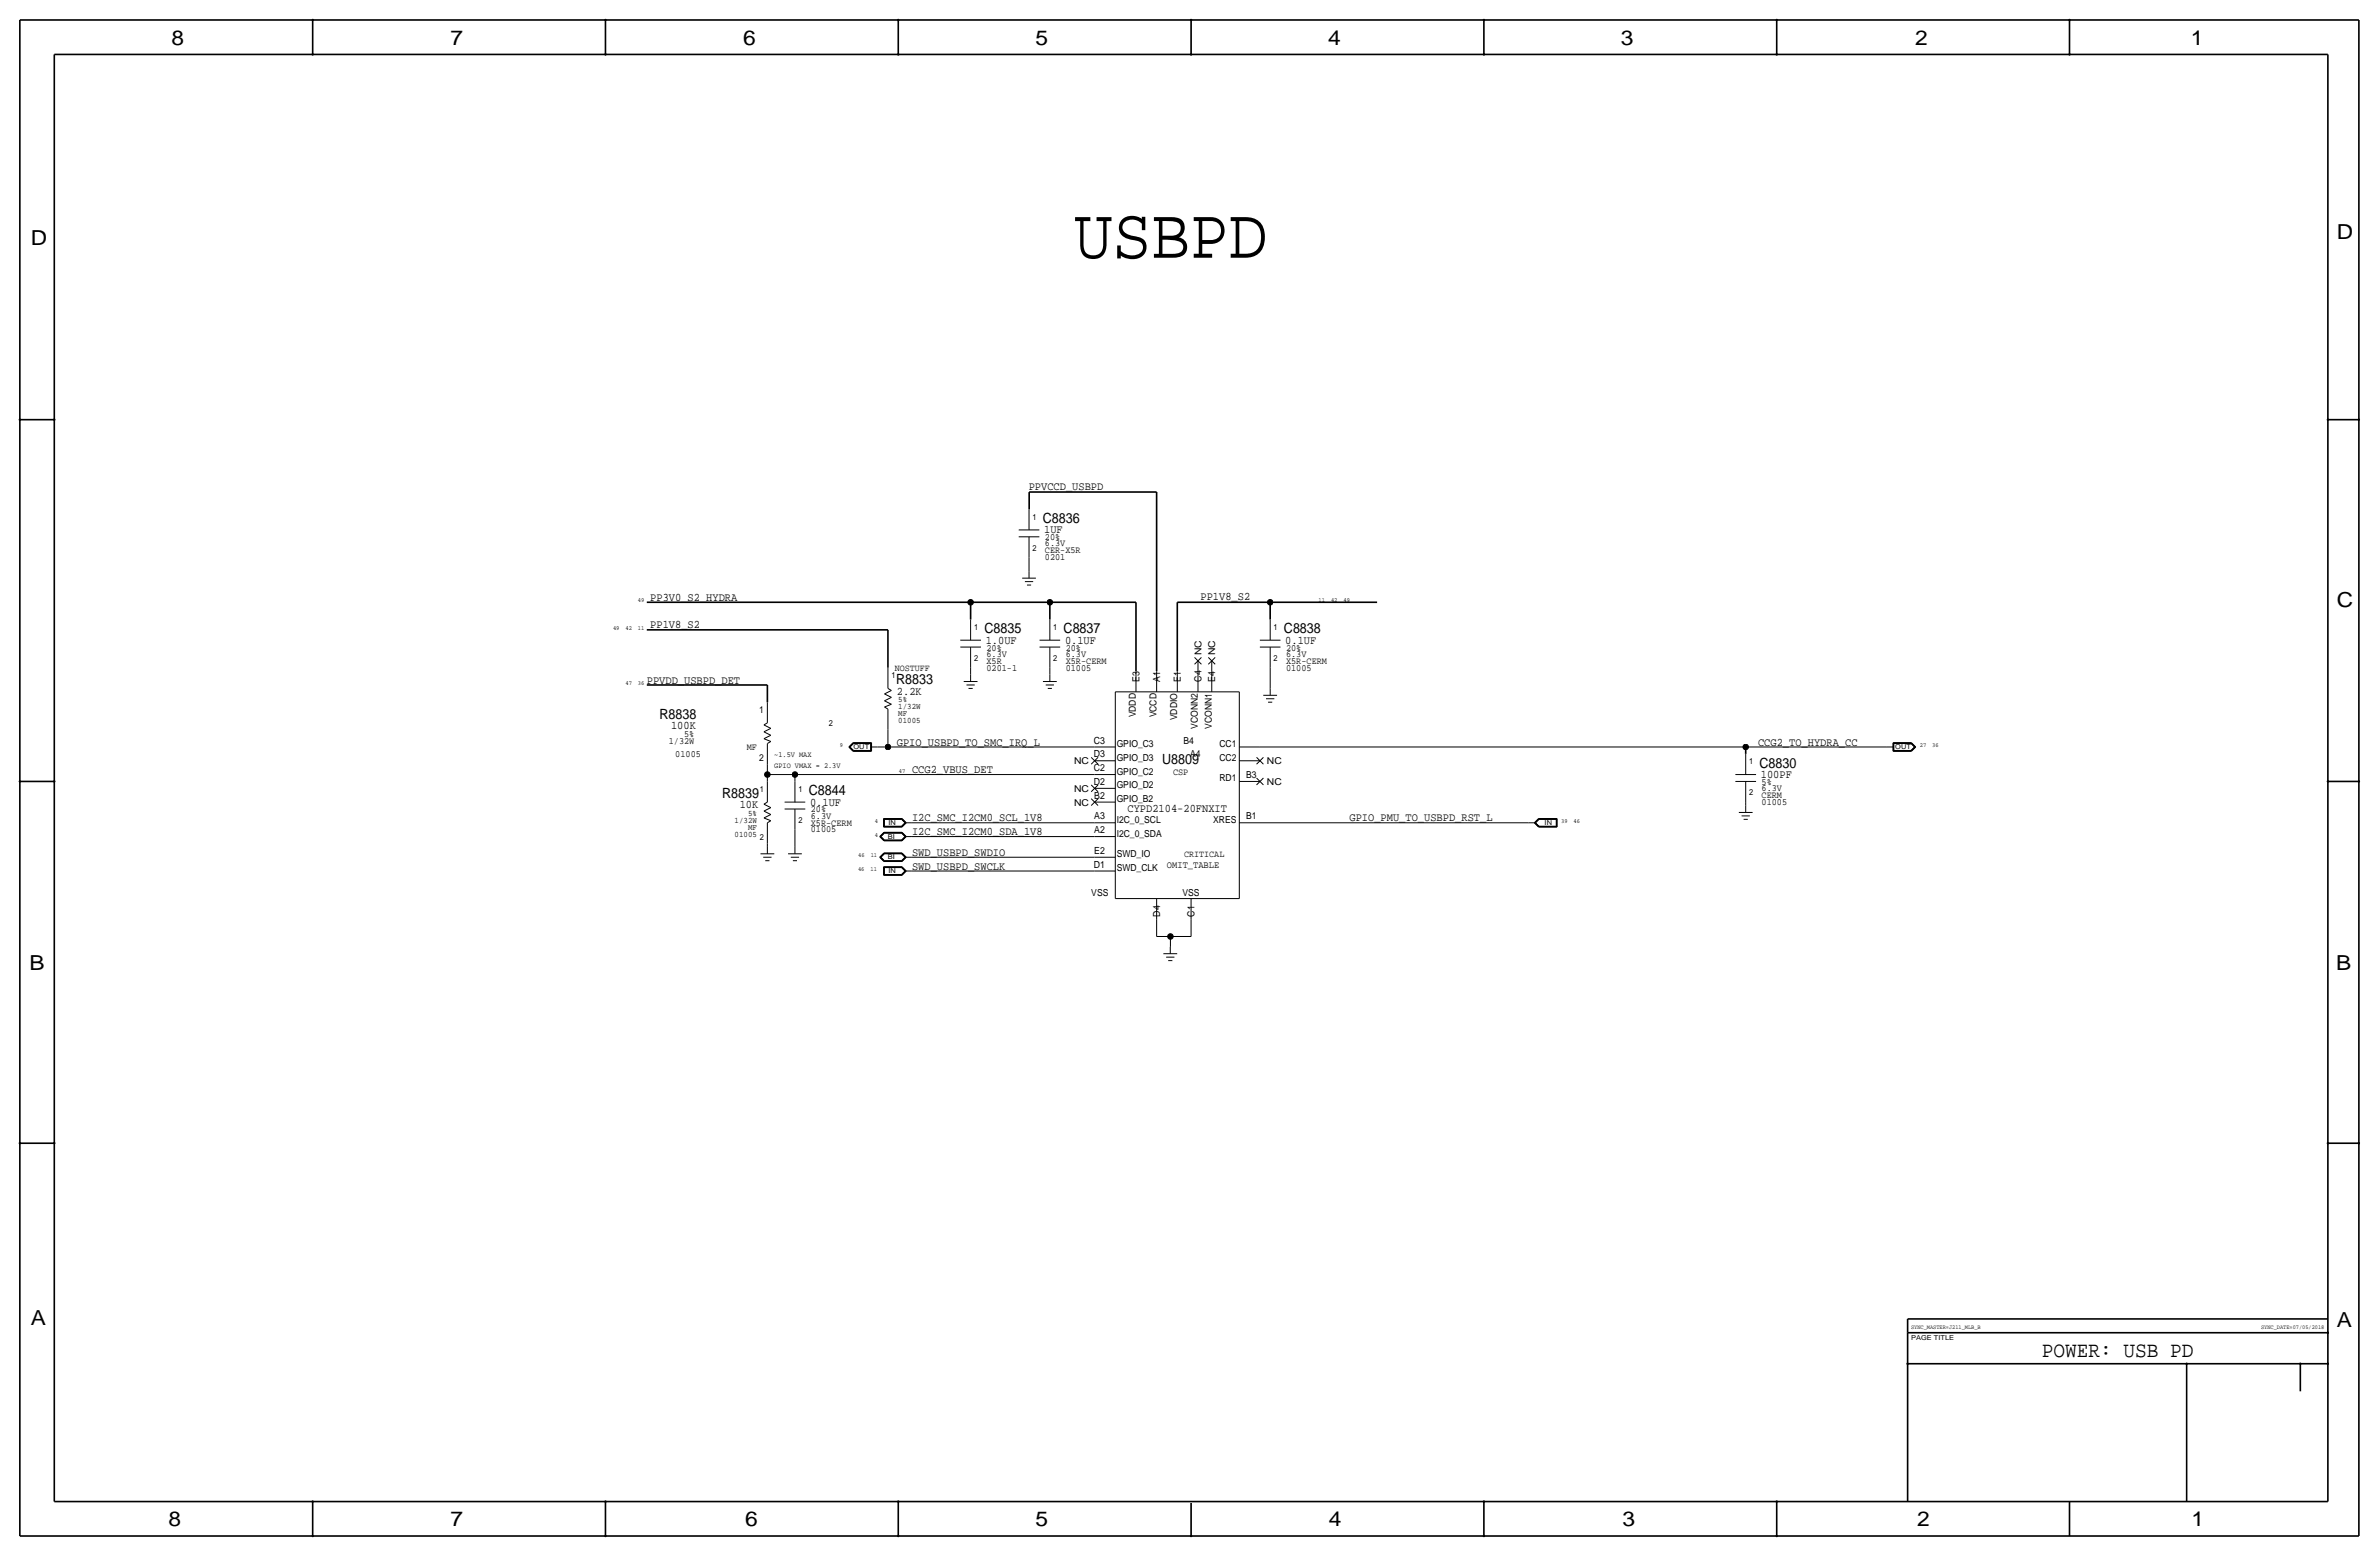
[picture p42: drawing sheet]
<svg xmlns="http://www.w3.org/2000/svg" width="877mm" height="574mm" viewBox="0 0 877 574" stroke-linecap="round" stroke-linejoin="round" font-family="sans-serif">
<defs><g id="words">
<text font-size="26.6" x="395.9" y="95">USBPD</text>
<text font-size="8" x="752.8" y="500.1">POWER: USB PD</text>
<g font-size="7.6">
<text x="63.2" y="16.5">8</text>
<text x="166.1" y="16.5">7</text>
<text x="274" y="16.5">6</text>
<text x="381.7" y="16.5">5</text>
<text x="489.7" y="16.5">4</text>
<text x="597.6" y="16.5">3</text>
<text x="706.1" y="16.5">2</text>
<text x="807.7" y="16.5">1</text>
<text x="861.5" y="88.1">D</text>
<text x="11.4" y="90.4">D</text>
<text x="861.5" y="223.8">C</text>
<text x="10.8" y="357.6">B</text>
<text x="861.3" y="357.4">B</text>
<text x="11.3" y="488.4">A</text>
<text x="861.5" y="489.2">A</text>
<text x="62.2" y="562.6">8</text>
<text x="166" y="562.6">7</text>
<text x="274.8" y="562.6">6</text>
<text x="381.7" y="562.6">5</text>
<text x="489.9" y="562.6">4</text>
<text x="598.1" y="562.6">3</text>
<text x="706.8" y="562.6">2</text>
<text x="807.9" y="562.6">1</text>
</g>
<g font-size="5.2">
<text x="384.5" y="192.8">C8836</text>
<text x="362.9" y="233.4">C8835</text>
<text x="392.1" y="233.4">C8837</text>
<text x="473.4" y="233.4">C8838</text>
<text x="330.4" y="252.2">R8833</text>
<text x="243.2" y="264.9">R8838</text>
<text x="428.5" y="281.7">U8809</text>
<text x="648.7" y="283">C8830</text>
<text x="298.1" y="293.1">C8844</text>
<text x="266.2" y="294.1">R8839</text>
</g>
<g font-size="4.3">
<text x="379.3" y="180.5">PPVCCD_USBPD</text>
<text x="385" y="196.6">1UF</text>
<text x="239.7" y="221.5">PP3V0_S2_HYDRA</text>
<text x="442.6" y="221.1">PP1V8_S2</text>
<text x="239.7" y="231.6">PP1V8_S2</text>
<text x="363.4" y="237.2">1.0UF</text>
<text x="392.6" y="237.2">0.1UF</text>
<text x="473.9" y="237.2">0.1UF</text>
<text x="238.5" y="252">PPVDD_USBPD_DET</text>
<text x="330.7" y="256">2.2K</text>
<text x="247.4" y="268.7">100K</text>
<text x="330.7" y="274.8">GPIO_USBPD_TO_SMC_IRQ_L</text>
<text x="648.2" y="274.8">CCG2_TO_HYDRA_CC</text>
<text x="336.2" y="285">CCG2_VBUS_DET</text>
<text x="649.2" y="286.8">100PF</text>
<text x="272.7" y="297.9">10K</text>
<text x="298.7" y="296.9">0.1UF</text>
<text x="415.7" y="299.5">CYPD2104-20FNXIT</text>
<text x="336.2" y="302.8">I2C_SMC_I2CM0_SCL_1V8</text>
<text x="497.5" y="302.8">GPIO_PMU_TO_USBPD_RST_L</text>
<text x="336.2" y="307.8">I2C_SMC_I2CM0_SDA_1V8</text>
<text x="336.2" y="315.5">SWD_USBPD_SWDIO</text>
<text x="336.2" y="320.5">SWD_USBPD_SWCLK</text>
</g>
<g font-size="3.6">
<text x="420.1" y="251.2" transform="rotate(-90 420.1 251.2)">E3</text>
<text x="427.7" y="251.2" transform="rotate(-90 427.7 251.2)">A1</text>
<text x="435.3" y="251.2" transform="rotate(-90 435.3 251.2)">E1</text>
<text x="442.9" y="251.2" transform="rotate(-90 442.9 251.2)">C4</text>
<text x="448" y="251.2" transform="rotate(-90 448 251.2)">E4</text>
<text x="403.3" y="274.1">C3</text>
<text x="403.3" y="279.1">D3</text>
<text x="403.3" y="284.2">C2</text>
<text x="403.3" y="289.3">D2</text>
<text x="403.4" y="294.4">B2</text>
<text x="403.4" y="302">A3</text>
<text x="403.4" y="307.1">A2</text>
<text x="403.4" y="314.7">E2</text>
<text x="403.3" y="319.8">D1</text>
<text x="430.2" y="319.8">OMIT_TABLE</text>
<text x="427.7" y="337.9" transform="rotate(-90 427.7 337.9)">D4</text>
<text x="440.4" y="337.9" transform="rotate(-90 440.4 337.9)">C1</text>
</g>
<g font-size="3.5">
<text x="385.2" y="201.4">6.3V</text>
<text x="385.2" y="204">CER-X5R</text>
<text x="385.2" y="199.1">20%</text>
<text x="385.2" y="206.5">0201</text>
<text x="363.7" y="239.8">20%</text>
<text x="392.9" y="239.8">20%</text>
<text x="474.1" y="239.8">20%</text>
<text x="363.7" y="244.6">X5R</text>
<text x="363.7" y="242.1">6.3V</text>
<text x="392.9" y="242.1">6.3V</text>
<text x="392.9" y="244.6">X5R-CERM</text>
<text x="442.9" y="241.6" transform="rotate(-90 442.9 241.6)">NC</text>
<text x="448" y="241.6" transform="rotate(-90 448 241.6)">NC</text>
<text x="474.1" y="244.6">X5R-CERM</text>
<text x="474.1" y="242.1">6.3V</text>
<text x="329.8" y="247.4">NOSTUFF</text>
<text x="363.7" y="247.1">0201-1</text>
<text x="392.9" y="247.1">01005</text>
<text x="474.1" y="247.1">01005</text>
<text x="279.9" y="262.6">1</text>
<text x="418.8" y="264.5" transform="rotate(-90 418.8 264.5)">VDDD</text>
<text x="426.4" y="264.5" transform="rotate(-90 426.4 264.5)">VCCD</text>
<text x="434" y="265.5" transform="rotate(-90 434 265.5)">VDDIO</text>
<text x="441.7" y="268.7" transform="rotate(-90 441.7 268.7)">VCONN2</text>
<text x="446.7" y="268.7" transform="rotate(-90 446.7 268.7)">VCONN1</text>
<text x="246.6" y="274.1">1/32W</text>
<text x="252.2" y="271.5">5%</text>
<text x="411.7" y="275.3">GPIO_C3</text>
<text x="436.4" y="274.1">B4</text>
<text x="449.6" y="275.3">CC1</text>
<text x="249" y="279.1">01005</text>
<text x="275.3" y="276.6">MF</text>
<text x="279.9" y="280.4">2</text>
<text x="396" y="281.7">NC</text>
<text x="411.7" y="280.4">GPIO_D3</text>
<text x="438.8" y="279.1">A4</text>
<text x="449.6" y="280.4">CC2</text>
<text x="467.1" y="281.7">NC</text>
<text x="411.7" y="285.5">GPIO_C2</text>
<text x="432.5" y="285.5">CSP</text>
<text x="459.4" y="286.8">B3</text>
<text x="396" y="291.8">NC</text>
<text x="411.7" y="290.6">GPIO_D2</text>
<text x="449.6" y="288">RD1</text>
<text x="467.1" y="289.3">NC</text>
<text x="649.4" y="289.3">5%</text>
<text x="649.4" y="291.6">6.3V</text>
<text x="298.9" y="299.5">20%</text>
<text x="396" y="296.9">NC</text>
<text x="411.7" y="295.7">GPIO_B2</text>
<text x="649.4" y="296.7">01005</text>
<text x="649.4" y="294.1">CERM</text>
<text x="298.9" y="301.8">6.3V</text>
<text x="298.9" y="304.3">X5R-CERM</text>
<text x="411.7" y="303.3">I2C_0_SCL</text>
<text x="447.3" y="303.3">XRES</text>
<text x="459.4" y="302">B1</text>
<text x="298.9" y="306.8">01005</text>
<text x="411.7" y="308.4">I2C_0_SDA</text>
<text x="411.7" y="316">SWD_IO</text>
<text x="436.6" y="316">CRITICAL</text>
<text x="411.7" y="321.1">SWD_CLK</text>
<text x="402.3" y="330.2">VSS</text>
<text x="436" y="330.2">VSS</text>
</g>
<g font-size="3.1">
<text x="380.6" y="191.5">1</text>
<text x="380.6" y="202.9">2</text>
<text x="359.1" y="232.2">1</text>
<text x="388.3" y="232.2">1</text>
<text x="469.5" y="232.2">1</text>
<text x="359.1" y="243.6">2</text>
<text x="388.3" y="243.6">2</text>
<text x="469.5" y="243.6">2</text>
<text x="328.6" y="249.9">1</text>
<text x="331.2" y="263.9">MF</text>
<text x="331.2" y="261.4">1/32W</text>
<text x="331.2" y="258.8">5%</text>
<text x="305.6" y="267.7">2</text>
<text x="331.2" y="266.4">01005</text>
<text x="644.9" y="281.7">1</text>
<text x="280.1" y="291.8">1</text>
<text x="294.3" y="291.8">1</text>
<text x="644.9" y="293.1">2</text>
<text x="270.8" y="303.3">1/32W</text>
<text x="275.8" y="305.8">MF</text>
<text x="275.8" y="300.7">5%</text>
<text x="294.3" y="303.3">2</text>
<text x="270.8" y="308.4">01005</text>
<text x="280.1" y="309.6">2</text>
</g>
<g font-size="2.9">
<text x="285.4" y="279.1">~1.5V MAX</text>
<text x="285.4" y="283">GPIO VMAX = 2.3V</text>
</g>
<g font-size="2.5">
<text x="314.7" y="276.1">OUT</text>
<text x="698.7" y="276.1">OUT</text>
<text x="327.6" y="304">IN</text>
<text x="569.5" y="304">IN</text>
<text x="327.3" y="309.1">BI</text>
<text x="327.3" y="316.7">BI</text>
<text x="327.6" y="321.8">IN</text>
<text x="704.5" y="493.8">PAGE TITLE</text>
</g>
<g font-size="2.3">
<text x="235.2" y="222">49</text>
<text x="486.1" y="222">11</text>
<text x="490.7" y="222">42</text>
<text x="495.3" y="222">49</text>
<text x="226" y="232.2">49</text>
<text x="230.6" y="232.2">42</text>
<text x="235.2" y="232.2">11</text>
<text x="230.6" y="252.5">47</text>
<text x="235.2" y="252.5">36</text>
<text x="309.7" y="275.3">9</text>
<text x="707.8" y="275.3">27</text>
<text x="712.4" y="275.3">36</text>
<text x="331.4" y="285">47</text>
<text x="322.5" y="303.3">4</text>
<text x="575.6" y="303.3">39</text>
<text x="580.1" y="303.3">46</text>
<text x="322.6" y="308.4">4</text>
<text x="316.4" y="316">46</text>
<text x="321" y="316">11</text>
<text x="316.3" y="321.1">46</text>
<text x="320.9" y="321.1">11</text>
</g>
<g font-size="2.2">
<text x="704.5" y="490">SYNC_MASTER=J211_MLB_B</text>
<text x="833.6" y="490">SYNC_DATE=07/05/2018</text>
</g>
</g></defs>
<g fill="none" stroke="#000" stroke-width=".6" stroke-linecap="butt">
<path d="M7.3 7.4v558.8zM7.3 7.4h862.3zM115.3 7.4v12.7zM223.2 7.4v12.7zM331.2 7.4v12.7zM439.1 7.4v12.7zM547.1 7.4v12.7zM655 7.4v12.7zM763 7.4v12.7zM869.6 7.4v558.8zM20 20.1v533.4zM20 20.1h838.2z"/>
<path d="M858.2 20.1v533.4zM7.3 154.7h12.7zM858.2 154.7h11.4zM379.4 181.4v6.3zM379.4 181.4h47zM426.4 181.4v66zM238.5 232.2h88.9zM238.5 222h119.3zM327.4 232.2v13.9zM357.8 222h29.2zM357.8 222v6.3zM387 222h31.8z"/>
<path d="M387 222v6.3zM418.8 222v25.4zM434 222h34.3zM434 222v25.4zM468.3 222v6.3zM468.3 222h39.4zM238.5 252.5h44.4zM282.9 252.5v6.3zM643.6 275.3v2.6zM7.3 288h12.7zM858.2 288h11.4zM7.3 421.4h12.7z"/>
<path d="M858.2 421.4h11.4zM703.3 491.2h154.9zM703.3 486.2v5zM703.3 486.2h154.9zM703.3 491.2v62.3zM703.3 502.7h154.9zM806.1 502.7v50.8zM848.1 502.7v10.1zM20 553.5h838.2zM115.3 553.5v12.7zM223.2 553.5v12.7zM331.2 553.5v12.7z"/>
<path d="M439.1 554v12.2zM547.1 553.5v12.7zM655 553.5v12.7zM763 553.5v12.7zM7.3 566.2h862.3z"/>
</g>
<g fill="none" stroke="#000" stroke-width=".37">
<path d="M375.6 197.9h7.6zM375.6 195.3h7.6zM379.4 187.7v7.6zM379.4 197.9v7.6zM376.8 213.1h5.1zM377.8 214.4h3.1zM378.6 215.6h1.5zM379.4 205.5v5.1zM379.4 210.6v2.5zM354 236h7.6zM354 238.5h7.6zM357.8 228.3v7.7z"/>
<path d="M357.8 238.5v7.6zM383.2 238.5h7.7zM383.2 236h7.7zM387 228.3v7.7zM387 238.5v7.6zM464.5 238.5h7.6zM464.5 236h7.6zM468.3 228.3v7.7zM468.3 238.5v7.6zM282.9 258.8v7.6zM326.1 258.3l2.5 1.3zM326.1 255.8l2.5 1.2z"/>
<path d="M326.1 258.3l2.5-1.3zM326.1 255.8l2.5-1.3zM327.4 246.1v7.6zM327.4 253.7l1.2 .8zM355.3 251.2h5.1zM356.3 252.5h3.1zM357.1 253.7h1.5zM357.8 246.1v2.6zM357.8 248.7v2.5zM384.5 251.2h5.1zM385.5 252.5h3.1zM386.3 253.7h1.5z"/>
<path d="M387 246.1v2.6zM387 248.7v2.5zM411.2 255h45.7zM411.2 255v76.2zM418.8 247.4v7.6zM426.4 247.4v7.6zM434 247.4v7.6zM440.4 242.3l2.5 2.6zM441.7 243.6v3.8zM441.7 247.4v7.6zM442.9 242.3l-2.5 2.6zM445.5 242.3l2.5 2.6z"/>
<path d="M446.7 243.6v3.8zM446.7 247.4v7.6zM448 242.3l-2.5 2.6zM456.9 255v76.2zM465.7 256.3h5.1zM466.7 257.6h3.1zM467.5 258.8h1.5zM468.3 246.1v7.6zM468.3 253.7v2.6zM281.6 267.2l1.3-.8zM281.6 272.3l2.6 1zM281.6 269.7l2.6 1.3z"/>
<path d="M281.6 267.2l2.6 1.3zM281.6 272.3l2.6-1.3zM281.6 269.7l2.6-1.2zM282.9 274.1v7.6zM282.9 274.1l1.3-.8zM312.9 275.3l1.6-1.5zM312.9 275.3l1.6 1.6zM313.1 275.3l1.5-1.4zM313.1 275.3l1.5 1.5zM313.2 275.3l1.4-1.3zM313.2 275.3l1.4 1.4zM313.4 275.3l1.3 1.3z"/>
<path d="M313.4 275.3l1.3-1.2zM314.5 276.9h6.8zM314.5 273.8h6.8zM314.6 273.9h6.6zM314.6 276.8h6.6zM314.6 274h6.5zM314.6 276.7h6.5zM314.7 274.1h6.3zM314.7 276.6h6.3zM321 274.1v2.5zM321 275.3h2.5zM321.1 274v2.7z"/>
<path d="M321.2 273.9v2.9zM321.3 273.8v3.1zM323.5 275.3h3.9zM326.1 260.6l1.3 .8zM326.1 260.6l2.5-1zM327.4 269v6.3zM327.4 261.4v7.6zM327.4 275.3h76.2zM402.3 279.1l2.5 2.6zM403.6 275.3h7.6zM456.9 275.3h7.6zM463.2 279.1l2.6 2.6z"/>
<path d="M464.5 275.3h179.1zM643.6 275.3h52.1zM643.6 277.9v7.6zM695.7 275.3h2.5zM697.9 273.8v3.1zM697.9 276.9h6.8zM697.9 273.8h6.8zM698 273.9h6.6zM698 273.9v2.9zM698 276.8h6.6zM698.1 274h6.5zM698.1 274v2.7z"/>
<path d="M698.1 276.7h6.5zM698.2 274.1h6.3zM698.2 274.1v2.5zM698.2 276.6h6.3zM704.5 274.1l1.3 1.2zM704.5 276.6l1.3-1.3zM704.6 276.7l1.4-1.4zM704.6 274l1.4 1.3zM704.6 276.8l1.5-1.5zM704.6 273.9l1.5 1.4zM704.7 273.8l1.6 1.5zM704.7 276.9l1.6-1.6z"/>
<path d="M281.6 296.4l1.3-.7zM281.6 299l2.6 1.2zM281.6 296.4l2.6 1.3zM281.6 299l2.6-1.3zM282.9 285.5v2.5zM282.9 281.7v3.8zM282.9 288v7.7zM282.9 285.5h10.2zM289.3 295.7h7.6zM289.3 298.2h7.6zM293.1 285.5v2.5zM293.1 288v7.7z"/>
<path d="M293.1 298.2v7.6zM293.1 285.5h110.5zM402.3 296.9l2.5-2.5zM402.3 294.4l2.5 2.5zM402.3 291.8l2.5-2.5zM402.3 289.3l2.5 2.5zM402.3 281.7l2.5-2.6zM403.6 290.6h7.6zM403.6 295.7h7.6zM403.6 280.4h7.6zM403.6 285.5h7.6zM456.9 288h7.6z"/>
<path d="M456.9 280.4h7.6zM463.2 289.3l2.6-2.5zM463.2 286.8l2.6 2.5zM463.2 281.7l2.6-2.6zM639.8 288h7.6zM639.8 285.5h7.6zM641 299.5h5.1zM643.6 295.7v1.2zM643.6 296.9v2.6zM643.6 288v7.7zM280.4 314.7h5zM281.4 316h3z"/>
<path d="M281.6 301.5l2.6 1zM281.6 301.5l2.6-1.3zM282.1 317.2h1.6zM282.9 310.9v1.3zM282.9 312.2v2.5zM282.9 303.3v7.6zM282.9 303.3l1.3-.8zM290.5 314.7h5.1zM291.5 316h3.1zM292.3 317.2h1.5zM293.1 305.8v6.4zM293.1 312.2v2.5z"/>
<path d="M324.3 316l1.6 1.6zM324.3 308.4l1.6 1.5zM324.3 316l1.6-1.6zM324.3 308.4l1.6-1.6zM324.5 316l1.4 1.4zM324.5 308.4l1.4 1.4zM324.5 316l1.4-1.5zM324.5 308.4l1.4-1.5zM324.6 316l1.4-1.4zM324.6 308.4l1.4-1.4zM324.6 316l1.4 1.3zM324.6 308.4l1.4 1.3z"/>
<path d="M324.8 316l1.2-1.3zM324.8 308.4l1.2-1.3zM324.8 316l1.2 1.2zM324.8 308.4l1.2 1.2zM325.7 319.5v3.1zM325.7 301.7v3.2zM325.7 304.9h6.8zM325.7 319.5h6.8zM325.7 301.7h6.8zM325.8 319.6h6.7zM325.8 301.8h6.7zM325.8 319.6v2.9z"/>
<path d="M325.8 301.8v2.9zM325.8 304.7h6.7zM325.9 317.6h6.6zM325.9 309.9h6.6zM325.9 314.4h6.6zM325.9 306.8h6.6zM325.9 314.5h6.6zM325.9 306.9h6.6zM325.9 317.4h6.6zM325.9 319.7v2.7zM325.9 309.8h6.6zM325.9 301.9v2.7z"/>
<path d="M325.9 304.6h6.5zM325.9 319.7h6.5zM325.9 301.9h6.5zM326 317.3h6.4zM326 309.7h6.4zM326 314.6h6.4zM326 307h6.4zM326 314.7h6.4zM326 319.8h6.4zM326 307.1h6.4zM326 302h6.4zM326 317.2h6.4z"/>
<path d="M326 319.8v2.5zM326 309.6h6.4zM326 302v2.5zM326 304.5h6.4zM332.4 314.7l1.3 1.3zM332.4 319.8l1.3 1.3zM332.4 307.1l1.3 1.3zM332.4 302l1.3 1.3zM332.4 317.2l1.3-1.2zM332.4 309.6l1.3-1.2zM332.4 304.5l1.3-1.2zM332.4 317.3l1.4-1.3z"/>
<path d="M332.4 309.7l1.4-1.3zM332.4 304.6l1.4-1.3zM332.4 314.6l1.4 1.4zM332.4 319.7l1.4 1.4zM332.4 307l1.4 1.4zM332.4 301.9l1.4 1.4zM332.5 317.4l1.5-1.4zM332.5 309.8l1.5-1.4zM332.5 304.7l1.5-1.4zM332.5 314.5l1.5 1.5zM332.5 319.6l1.5 1.5zM332.5 306.9l1.5 1.5z"/>
<path d="M332.5 301.8l1.5 1.5zM332.5 314.4l1.6 1.6zM332.5 319.5l1.6 1.6zM332.5 306.8l1.6 1.6zM332.5 301.7l1.6 1.6zM332.5 317.6l1.6-1.6zM332.5 309.9l1.6-1.5zM332.5 304.9l1.6-1.6zM333.7 316h2.5zM333.7 308.4h2.5zM333.7 303.3h2.5zM336.2 303.3h67.4z"/>
<path d="M336.2 308.4h67.4zM336.2 316h67.4zM403.6 303.3h7.6zM403.6 308.4h7.6zM403.6 316h7.6zM456.9 303.3h7.6zM464.5 303.3h99.1zM563.6 303.3h2.5zM565.7 303.3l1.5 1.6zM565.7 303.3l1.5-1.6zM565.8 303.3l1.5-1.5zM565.8 303.3l1.5 1.4z"/>
<path d="M566 303.3l1.3 1.3zM566.1 303.3l1.3 1.2zM566.1 303.3l1.3-1.3zM567.2 301.7h6.8zM567.2 304.9h6.8zM567.3 304.7h6.6zM567.3 301.8h6.6zM567.3 304.6h6.5zM567.3 301.9l-1.3 1.4zM567.3 301.9h6.5zM567.4 302h6.3zM567.4 304.5h6.3z"/>
<path d="M573.7 302v2.5zM573.8 301.9v2.7zM573.9 301.8v2.9zM574 301.7v3.2zM642.1 300.7h3zM642.8 302h1.5zM325.7 322.6h6.8zM325.8 322.5h6.7zM325.9 322.4h6.5zM326 322.3h6.4zM332.4 322.3l1.3-1.2zM332.4 322.4l1.4-1.3z"/>
<path d="M332.5 322.5l1.5-1.4zM332.5 322.6l1.6-1.5zM333.7 321.1h2.5zM336.2 321.1h67.4zM403.6 321.1h7.6zM411.2 331.2h45.7zM426.4 338.8v6.4zM426.4 331.2v7.6zM439.1 338.8v6.4zM439.1 331.2v7.6zM426.4 345.2h5.1zM428.9 351.5h5.1z"/>
<path d="M429.9 352.8h3.1zM430.7 354.1h1.5zM431.4 349v2.5zM431.5 349h.1M431.5 345.2h7.6zM431.5 345.2v3.8z"/>
</g>
<g fill="#000" stroke="#000" stroke-width=".37">
<path d="M115.1 7.2h.4v.3h-.4zM115.1 19.9h.4v.3h-.4zM223 7.2h.4v.3h-.4zM223 19.9h.4v.3h-.4zM331 19.9h.4v.3h-.4zM331 7.2h.4v.3h-.4zM438.9 7.2h.4v.3h-.4zM438.9 19.9h.4v.3h-.4zM546.9 7.2h.4v.3h-.4zM546.9 19.9h.4v.3h-.4zM654.8 19.9h.4v.3h-.4zM654.8 7.2h.4v.3h-.4z"/>
<path d="M762.8 19.9h.4v.3h-.4zM762.8 7.2h.4v.3h-.4zM7.1 154.5h.4v.4h-.4zM19.8 154.5h.4v.4h-.4zM858 154.5h.4v.4h-.4zM869.5 154.5h.3v.4h-.3zM7.1 287.9h.4v.3h-.4zM19.8 287.9h.4v.3h-.4zM858 287.9h.4v.3h-.4zM869.5 287.9h.3v.3h-.3zM7.1 421.2h.4v.4h-.4zM19.8 421.2h.4v.4h-.4z"/>
<path d="M858 421.2h.4v.4h-.4zM869.5 421.2h.3v.4h-.3zM858 491.1h.4v.3h-.4zM703.1 502.5h.4v.3h-.4zM806 502.5h.3v.3h-.3zM847.9 502.5h.3v.3h-.3zM858 502.5h.4v.3h-.4zM115.1 553.3h.4v.3h-.4zM223 553.3h.4v.3h-.4zM331 553.3h.4v.3h-.4zM546.9 553.3h.4v.3h-.4zM654.8 553.3h.4v.3h-.4z"/>
<path d="M115.1 566h.4v.3h-.4zM223 566h.4v.3h-.4zM331 566h.4v.3h-.4zM438.9 566h.4v.3h-.4zM546.9 566h.4v.3h-.4zM654.8 566h.4v.3h-.4z"/>
<circle cx="357.8" cy="222" r="1.02"/>
<circle cx="387" cy="222" r="1.02"/>
<circle cx="468.3" cy="222" r="1.02"/>
<circle cx="327.4" cy="275.3" r="1.02"/>
<circle cx="643.6" cy="275.3" r="1.02"/>
<circle cx="282.9" cy="285.5" r="1.02"/>
<circle cx="293.1" cy="285.5" r="1.02"/>
<circle cx="431.5" cy="345.2" r="1.02"/>
</g>
<use href="#words"/>
</svg>
